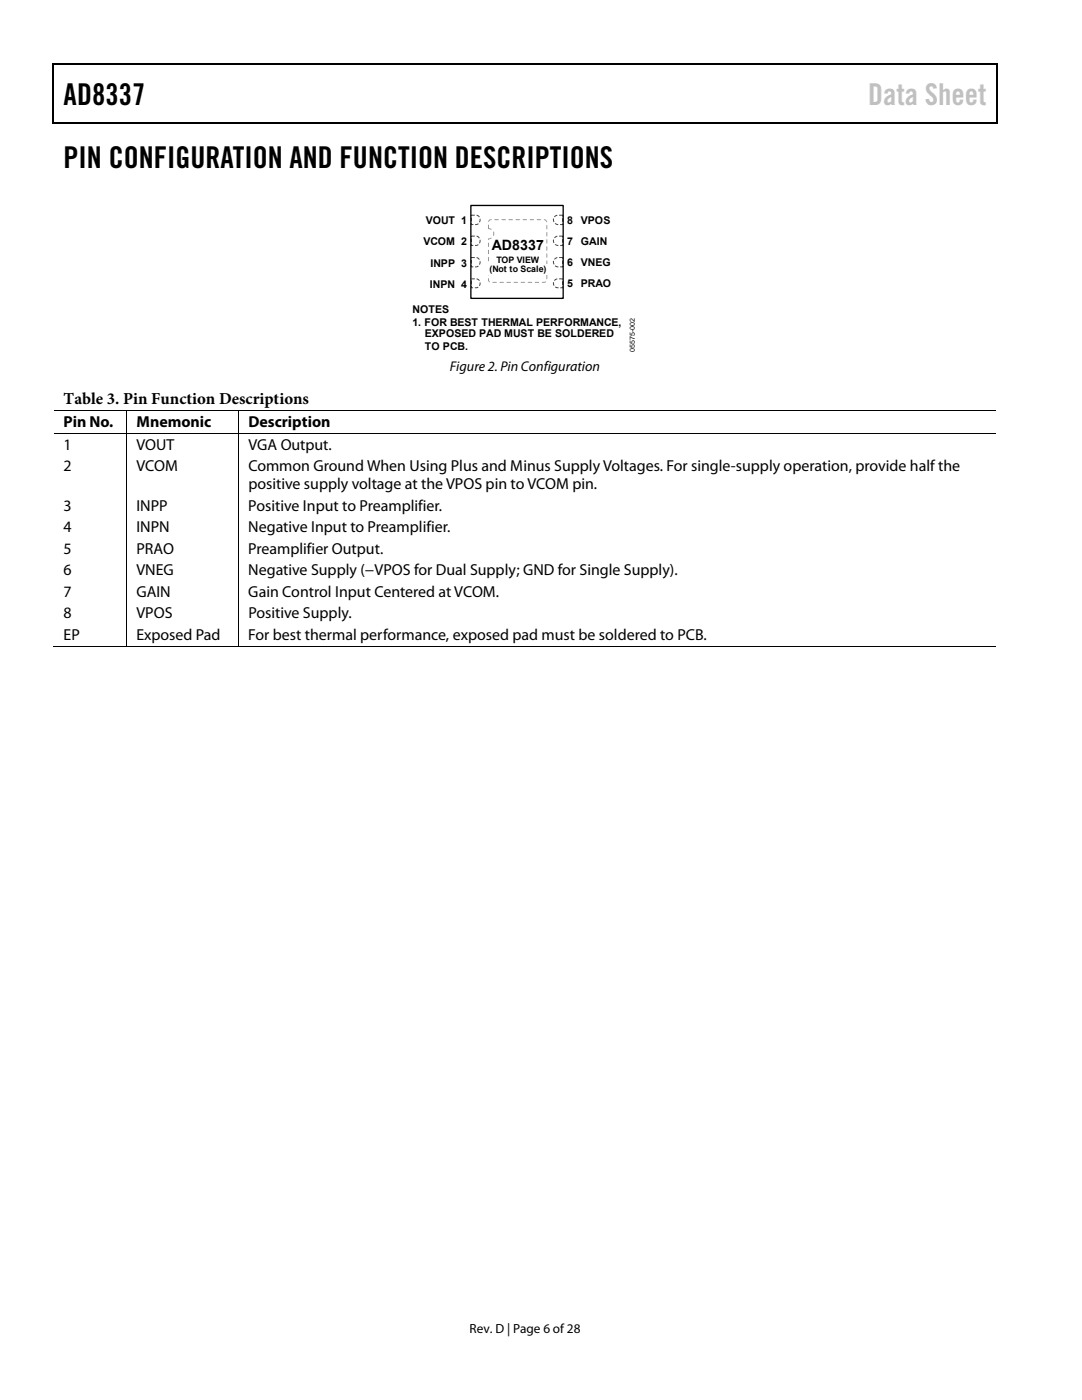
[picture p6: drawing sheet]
<svg xmlns="http://www.w3.org/2000/svg" width="216mm" height="279mm" viewBox="0 0 216 279" stroke-linecap="round" stroke-linejoin="round" font-family="sans-serif">
<defs><g id="words">
<g font-size="6">
<text x="12.7" y="21">AD8337</text>
<text x="12.7" y="33.6">PIN CONFIGURATION AND FUNCTION DESCRIPTIONS</text>
</g>
<text font-size="6" fill="#c0c0c0" x="173.2" y="21">Data Sheet</text>
<text font-size="3.3" x="12.7" y="80.7">Table 3. Pin Function Descriptions</text>
<g font-size="3.2">
<text x="12.7" y="85.3">Pin No.</text>
<text x="12.7" y="89.7">1</text>
<text x="27.2" y="89.7">VOUT</text>
<text x="27.2" y="85.3">Mnemonic</text>
<text x="49.6" y="89.7">VGA Output.</text>
<text x="49.6" y="85.3">Description</text>
<text x="12.7" y="94">2</text>
<text x="27.2" y="94">VCOM</text>
<text x="49.6" y="94">Common Ground When Using Plus and Minus Supply Voltages. For single-supply operation, provide half the</text>
<text x="12.7" y="101.9">3</text>
<text x="27.2" y="101.9">INPP</text>
<text x="49.5" y="101.9">Positive Input to Preamplifier.</text>
<text x="49.6" y="97.6">positive supply voltage at the VPOS pin to VCOM pin.</text>
<text x="12.7" y="106.2">4</text>
<text x="27.2" y="106.2">INPN</text>
<text x="49.6" y="106.2">Negative Input to Preamplifier.</text>
<text x="12.7" y="110.5">5</text>
<text x="27.2" y="110.5">PRAO</text>
<text x="49.5" y="110.5">Preamplifier Output.</text>
<text x="12.7" y="114.8">6</text>
<text x="12.7" y="119.1">7</text>
<text x="27.2" y="119.1">GAIN</text>
<text x="27.2" y="114.8">VNEG</text>
<text x="49.5" y="114.8">Negative Supply (−VPOS for Dual Supply; GND for Single Supply).</text>
<text x="49.6" y="119.1">Gain Control Input Centered at VCOM.</text>
<text x="12.7" y="123.4">8</text>
<text x="27.2" y="123.4">VPOS</text>
<text x="49.6" y="123.4">Positive Supply.</text>
<text x="12.7" y="127.7">EP</text>
<text x="27.2" y="127.7">Exposed Pad</text>
<text x="49.6" y="127.7">For best thermal performance, exposed pad must be soldered to PCB.</text>
</g>
<g font-size="2.8">
<text x="98.1" y="49.9">AD8337</text>
<text x="89.7" y="74.1">Figure 2. Pin Configuration</text>
</g>
<text font-size="2.6" x="93.7" y="266">Rev. D | Page 6 of 28</text>
<g font-size="2.1">
<text x="84.9" y="44.7">VOUT 1</text>
<text x="113.2" y="44.7">8</text>
<text x="115.9" y="44.7">VPOS</text>
<text x="84.5" y="48.9">VCOM 2</text>
<text x="85.9" y="53.2">INPP 3</text>
<text x="113.2" y="48.9">7</text>
<text x="113.2" y="53.1">6</text>
<text x="115.9" y="53.1">VNEG</text>
<text x="115.9" y="48.9">GAIN</text>
<text x="85.8" y="57.4">INPN 4</text>
<text x="113.2" y="57.3">5</text>
<text x="115.9" y="57.3">PRAO</text>
<text x="82.3" y="62.5">NOTES</text>
<text x="82.3" y="65">1. FOR BEST THERMAL PERFORMANCE,</text>
<text x="84.8" y="67.4">EXPOSED PAD MUST BE SOLDERED</text>
<text x="84.8" y="69.8">TO PCB.</text>
</g>
<text font-size="1.8" fill="#010101" x="99" y="52.4">TOP VIEW</text>
<text font-size="1.8" x="97.6" y="54.2">(Not to Scale)</text>
<text font-size="1.4" x="126.7" y="70.2" transform="rotate(-90 126.7 70.2)">05575-002</text>
</g></defs>
<path d="M10.5 12.7h.3v1h-.3zM198.8 12.7h.2v1h-.2zM198.8 12.7h.2v.3h-.2zM198.8 24.4h.2v.3h-.2z" fill="#000"/>
<path d="M10.5 12.8h188.3M10.7 13.7v11M198.9 13.7v11M10.5 24.5h188.3" fill="none" stroke="#000" stroke-width=".25"/>
<path d="M94 43h1a.95 .95 0 0 1 .8 .9 .95 .95 0 0 1-.8 .9h-1zM94 47.1h1a.95 .95 0 0 1 .8 1 .95 .95 0 0 1-.8 .9h-1zM94 51.4h1a.95 .95 0 0 1 .8 .9 .95 .95 0 0 1-.8 1h-1zM94 55.7h1a.9 .9 0 0 1 .8 .8 .9 .9 0 0 1-.8 .9h-1zM110.7 43.2l.6-.2h1l-.1 1.8a1.26 1.26 0 0 1-1.8-1zM110.7 47.4l.6-.3h1l-.1 1.9a1.28 1.28 0 0 1-1.8-.9zM110.7 51.7l.6-.3h1l-.1 1.9a1.26 1.26 0 0 1-1.8-1zM110.7 55.9l.6-.2h1l-.1 1.7a1.27 1.27 0 0 1-1.8-.9z" fill="none" stroke="#474747" stroke-width=".2" stroke-dasharray=".7 .4" stroke-linecap="butt"/>
<path d="M97.7 43.9l10.9-.1 .4 .3v12l-.4 .2h-10.9l-.2-.4v-8.1a1.07 1.07 0 0 0 1-1.1 1.07 1.07 0 0 0-1-1.1v-1.2z" fill="none" stroke="#9a9a9a" stroke-width=".2" stroke-dasharray=".7 .7"/>
<path d="M94 41h18.4v18.5h-18.4z" fill="none" stroke="#000" stroke-width=".27"/>
<path d="M96.5 52.6h13.1v2.2h-13.1z" fill="#fff"/>
<path d="M10.8 82h188M25.3 82.1v4.3M25.3 86.6v42.5M47.6 82.1v4.3M47.6 86.6v42.5M198.8 86.5h-188M10.5 129h14.7M25.4 129h22.2M47.7 129h151.1" fill="none" stroke="#000" stroke-width=".2"/>
<use href="#words"/>
</svg>
